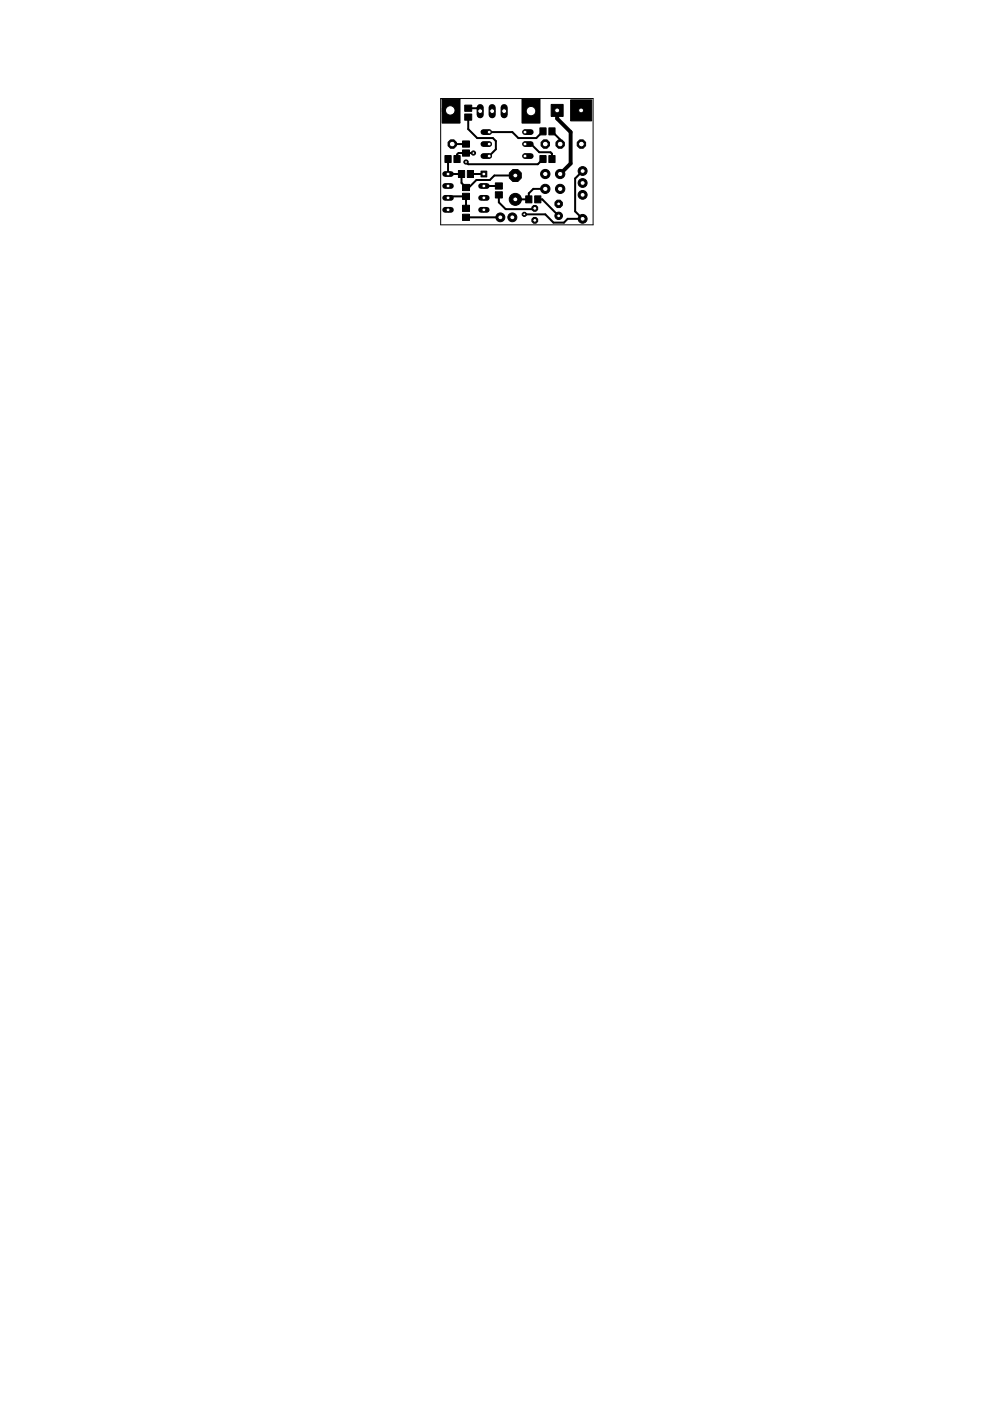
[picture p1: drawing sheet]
<svg xmlns="http://www.w3.org/2000/svg" width="210mm" height="297mm" viewBox="0 0 210 297" stroke-linecap="round" stroke-linejoin="round" font-family="sans-serif">
<g fill="#000" stroke="#000" stroke-width=".21">
<path d="M94.3 33h1.4v1.5h-1.4zM93.7 21h3.8v5.1h-3.8zM96.2 33h1.4v1.5h-1.4zM97.2 36.2h1.3v1.4h-1.3zM98.1 29.9h1.4v1.3h-1.4zM98.1 31.8h1.4v1.3h-1.4zM98.1 39.1h1.4v1.3h-1.4zM98.5 24.2h1.5v1.3h-1.5zM98.5 22.3h1.5v1.3h-1.5zM99.1 36.2h1.3v1.4h-1.3zM105 38.8h1.5v1.3h-1.5zM110.7 21h3.8v5.1h-3.8z"/>
<path d="M114.5 33h1.3v1.5h-1.3zM114.5 27.1h1.3v1.5h-1.3zM116.4 33h1.3v1.5h-1.3zM116.4 27.1h1.3v1.5h-1.3zM116.9 22.1h2.5v2.6h-2.5zM121 21.2h4.4v4.4h-4.4zM98.1 45.4h1.4v1.3h-1.4zM98.1 43.5h1.4v1.3h-1.4zM98.1 41h1.4v1.3h-1.4zM105 40.7h1.5v1.3h-1.5zM111.5 41.5h1.3v1.5h-1.3zM113.4 41.5h1.3v1.5h-1.3z"/>
</g>
<g fill="#000" stroke="#000" stroke-width=".42">
<path d="M95 33.7v3.2zM95.9 30.5h2.9zM96.9 32.8v.9zM97.2 32.4l-.3 .4zM95 36.9h2.9zM97.9 36.9v1.9zM97.9 38.8l.9 1zM97.2 32.4h1.6zM98.8 34.4l.5 .4zM99.3 24.8v2.6zM98.8 39.8h.6zM98.8 32.4h1.6z"/>
<path d="M101 38.2l-1.6 1.6zM99.3 22.9h1.9zM99.3 27.4l1.9 1.9zM101.2 22.9l.6 .7zM99.7 36.9h2.9zM105.1 31.6l-1.4 1.5zM101 38.2h2.9zM101.2 29.3h3.3zM104.8 37.2l-.9 1zM105.1 29.9v1.7zM104.5 29.3l.6 .6zM102.6 39.4h3.2z"/>
<path d="M103.7 28h4.9zM104.8 37.2h4.5zM108.6 28l1.3 1.3zM111.3 30.5h1.3zM109.9 29.3h3.8zM99.3 34.8h14.7zM112.6 30.5l1.7 1.8zM115.1 27.9l-1.4 1.4zM115.1 33.7l-1.1 1.1zM114.3 32.3h2.4zM117 32.6v1.1zM116.7 32.3l.3 .3z"/>
<path d="M117 27.9l1.8 1.7zM118.8 29.6v.9zM121.9 37.8l1.6-1.5zM95.3 41.6l-.3 .4zM95.3 41.6h3.5zM98.8 41.6v2.6zM105.8 41.3v1.6zM98.8 46.1h7.3zM105.8 42.9l1.4 1.4zM109.3 42.3h2.8zM112.1 41l1-1zM112.1 41v1.3z"/>
<path d="M113.1 40h2.5zM107.2 44.3h6zM113.4 44.2l-.2 .1zM114 42.3h1zM111.2 45.4h4.4zM115.6 45.4l1.7 1.8zM115 42.3l3.4 3.5zM117.3 47.2h2.3zM120.4 46.4l-.8 .8zM121.9 37.8v7zM120.4 46.4h3.1zM121.9 44.8l1.6 1.6z"/>
</g>
<path d="M118.1 23.4v1.7zM118.8 36.9l2.2-2.2zM118.1 25.1l2.9 2.9zM121 28v6.7z" fill="#000" stroke="#000" stroke-width=".83"/>
<path d="M106.9 22.8v1.5z" fill="#000" stroke="#000" stroke-width="1.5"/>
<circle cx="106.9" cy="23.6" r=".52" fill="#fff" stroke="#000" stroke-width=".21"/>
<path d="M104.4 22.8v1.5z" fill="#000" stroke="#000" stroke-width="1.5"/>
<circle cx="104.4" cy="23.6" r=".52" fill="#fff" stroke="#000" stroke-width=".21"/>
<path d="M101.8 22.8v1.5z" fill="#000" stroke="#000" stroke-width="1.5"/>
<circle cx="101.8" cy="23.6" r=".52" fill="#fff" stroke="#000" stroke-width=".21"/>
<path d="M102 36.3h1.2v1.2h-1.2z" fill="#000" stroke="#000" stroke-width=".21"/>
<circle cx="102.6" cy="36.9" r=".41" fill="#fff" stroke="#000" stroke-width=".21"/>
<path d="M102 39.4h1.2z" fill="#000" stroke="#000" stroke-width="1.2"/>
<circle cx="102.6" cy="39.4" r=".41" fill="#fff" stroke="#000" stroke-width=".21"/>
<path d="M102 42h1.2z" fill="#000" stroke="#000" stroke-width="1.2"/>
<circle cx="102.6" cy="42" r=".41" fill="#fff" stroke="#000" stroke-width=".21"/>
<path d="M102 44.5h1.2z" fill="#000" stroke="#000" stroke-width="1.2"/>
<circle cx="102.6" cy="44.5" r=".41" fill="#fff" stroke="#000" stroke-width=".21"/>
<path d="M94.4 44.5h1.2z" fill="#000" stroke="#000" stroke-width="1.2"/>
<circle cx="95" cy="44.5" r=".41" fill="#fff" stroke="#000" stroke-width=".21"/>
<path d="M94.4 42h1.2z" fill="#000" stroke="#000" stroke-width="1.2"/>
<circle cx="95" cy="42" r=".41" fill="#fff" stroke="#000" stroke-width=".21"/>
<path d="M94.4 39.4h1.2z" fill="#000" stroke="#000" stroke-width="1.2"/>
<circle cx="95" cy="39.4" r=".41" fill="#fff" stroke="#000" stroke-width=".21"/>
<path d="M94.4 36.9h1.2z" fill="#000" stroke="#000" stroke-width="1.2"/>
<circle cx="95" cy="36.9" r=".41" fill="#fff" stroke="#000" stroke-width=".21"/>
<circle cx="109.3" cy="42.3" r="1.28" fill="#000" stroke="#000" stroke-width=".21"/>
<circle cx="109.3" cy="42.3" r=".52" fill="#fff" stroke="#000" stroke-width=".21"/>
<circle cx="109.3" cy="37.2" r="1.38" fill="#000" stroke="#000" stroke-width=".21"/>
<circle cx="109.3" cy="37.2" r=".52" fill="#fff" stroke="#000" stroke-width=".21"/>
<circle cx="123.2" cy="23.4" r=".83" fill="#000" stroke="#000" stroke-width=".21"/>
<circle cx="123.2" cy="23.4" r=".52" fill="#fff" stroke="#000" stroke-width=".21"/>
<circle cx="118.1" cy="23.4" r=".83" fill="#000" stroke="#000" stroke-width=".21"/>
<circle cx="118.1" cy="23.4" r=".52" fill="#fff" stroke="#000" stroke-width=".21"/>
<circle cx="95.9" cy="30.5" r=".96" fill="#000" stroke="#000" stroke-width=".21"/>
<circle cx="95.9" cy="30.5" r=".61" fill="#fff" stroke="#000" stroke-width=".21"/>
<circle cx="123.3" cy="30.5" r=".96" fill="#000" stroke="#000" stroke-width=".21"/>
<circle cx="123.3" cy="30.5" r=".61" fill="#fff" stroke="#000" stroke-width=".21"/>
<circle cx="118.8" cy="40" r=".99" fill="#000" stroke="#000" stroke-width=".21"/>
<circle cx="118.8" cy="40" r=".56" fill="#fff" stroke="#000" stroke-width=".21"/>
<circle cx="115.6" cy="40" r=".99" fill="#000" stroke="#000" stroke-width=".21"/>
<circle cx="115.6" cy="40" r=".56" fill="#fff" stroke="#000" stroke-width=".21"/>
<circle cx="118.4" cy="43.2" r=".85" fill="#000" stroke="#000" stroke-width=".21"/>
<circle cx="118.5" cy="43.2" r=".41" fill="#fff" stroke="#000" stroke-width=".21"/>
<circle cx="118.5" cy="45.8" r=".8" fill="#000" stroke="#000" stroke-width=".21"/>
<circle cx="118.5" cy="45.8" r=".41" fill="#fff" stroke="#000" stroke-width=".21"/>
<circle cx="113.4" cy="44.2" r=".66" fill="#000" stroke="#000" stroke-width=".21"/>
<circle cx="113.4" cy="44.2" r=".41" fill="#fff" stroke="#000" stroke-width=".21"/>
<circle cx="113.4" cy="46.7" r=".66" fill="#000" stroke="#000" stroke-width=".21"/>
<circle cx="113.4" cy="46.7" r=".41" fill="#fff" stroke="#000" stroke-width=".21"/>
<circle cx="115.6" cy="36.9" r=".99" fill="#000" stroke="#000" stroke-width=".21"/>
<circle cx="115.6" cy="36.9" r=".56" fill="#fff" stroke="#000" stroke-width=".21"/>
<circle cx="118.8" cy="36.9" r=".99" fill="#000" stroke="#000" stroke-width=".21"/>
<circle cx="118.8" cy="36.9" r=".56" fill="#fff" stroke="#000" stroke-width=".21"/>
<circle cx="95.5" cy="23.4" r="1.66" fill="#000" stroke="#000" stroke-width=".21"/>
<circle cx="95.5" cy="23.4" r="1.01" fill="#fff" stroke="#000" stroke-width=".21"/>
<circle cx="106.1" cy="46.1" r=".94" fill="#000" stroke="#000" stroke-width=".21"/>
<circle cx="106.1" cy="46.1" r=".52" fill="#fff" stroke="#000" stroke-width=".21"/>
<circle cx="108.6" cy="46.1" r=".94" fill="#000" stroke="#000" stroke-width=".21"/>
<circle cx="108.6" cy="46.1" r=".52" fill="#fff" stroke="#000" stroke-width=".21"/>
<circle cx="112.6" cy="23.6" r="1.66" fill="#000" stroke="#000" stroke-width=".21"/>
<circle cx="112.6" cy="23.6" r="1.01" fill="#fff" stroke="#000" stroke-width=".21"/>
<circle cx="123.5" cy="41.3" r=".94" fill="#000" stroke="#000" stroke-width=".21"/>
<circle cx="123.5" cy="41.3" r=".52" fill="#fff" stroke="#000" stroke-width=".21"/>
<circle cx="123.5" cy="46.4" r=".94" fill="#000" stroke="#000" stroke-width=".21"/>
<circle cx="123.5" cy="46.4" r=".52" fill="#fff" stroke="#000" stroke-width=".21"/>
<circle cx="123.5" cy="38.8" r=".94" fill="#000" stroke="#000" stroke-width=".21"/>
<circle cx="123.5" cy="38.8" r=".52" fill="#fff" stroke="#000" stroke-width=".21"/>
<circle cx="123.5" cy="36.3" r=".94" fill="#000" stroke="#000" stroke-width=".21"/>
<circle cx="123.5" cy="36.3" r=".52" fill="#fff" stroke="#000" stroke-width=".21"/>
<path d="M111.3 33.1h1.2z" fill="#000" stroke="#000" stroke-width="1.2"/>
<circle cx="111.3" cy="33.1" r=".41" fill="#fff" stroke="#000" stroke-width=".21"/>
<path d="M111.3 30.5h1.2z" fill="#000" stroke="#000" stroke-width="1.2"/>
<circle cx="111.3" cy="30.5" r=".41" fill="#fff" stroke="#000" stroke-width=".21"/>
<path d="M102.5 30.5h1.2z" fill="#000" stroke="#000" stroke-width="1.2"/>
<circle cx="103.7" cy="30.5" r=".41" fill="#fff" stroke="#000" stroke-width=".21"/>
<path d="M102.5 33.1h1.2z" fill="#000" stroke="#000" stroke-width="1.2"/>
<circle cx="103.7" cy="33.1" r=".41" fill="#fff" stroke="#000" stroke-width=".21"/>
<path d="M111.3 28h1.2z" fill="#000" stroke="#000" stroke-width="1.2"/>
<circle cx="111.3" cy="28" r=".41" fill="#fff" stroke="#000" stroke-width=".21"/>
<path d="M102.5 28h1.2z" fill="#000" stroke="#000" stroke-width="1.2"/>
<circle cx="103.7" cy="28" r=".41" fill="#fff" stroke="#000" stroke-width=".21"/>
<circle cx="118.8" cy="30.5" r=".96" fill="#000" stroke="#000" stroke-width=".21"/>
<circle cx="118.8" cy="30.5" r=".61" fill="#fff" stroke="#000" stroke-width=".21"/>
<circle cx="115.6" cy="30.5" r=".96" fill="#000" stroke="#000" stroke-width=".21"/>
<circle cx="115.6" cy="30.5" r=".61" fill="#fff" stroke="#000" stroke-width=".21"/>
<circle cx="98.8" cy="34.4" r=".46" fill="#000" stroke="#000" stroke-width=".21"/>
<circle cx="98.8" cy="34.4" r=".31" fill="#fff" stroke="#000" stroke-width=".21"/>
<circle cx="100.4" cy="32.4" r=".46" fill="#000" stroke="#000" stroke-width=".21"/>
<circle cx="100.4" cy="32.4" r=".31" fill="#fff" stroke="#000" stroke-width=".21"/>
<circle cx="111.2" cy="45.4" r=".46" fill="#000" stroke="#000" stroke-width=".21"/>
<circle cx="111.2" cy="45.4" r=".31" fill="#fff" stroke="#000" stroke-width=".21"/>
<path d="M93.4 20.9h32.4zM125.8 20.9v26.8zM93.4 20.9v26.8zM93.4 47.7h32.4z" fill="#000" stroke="#000" stroke-width=".21"/>
</svg>
